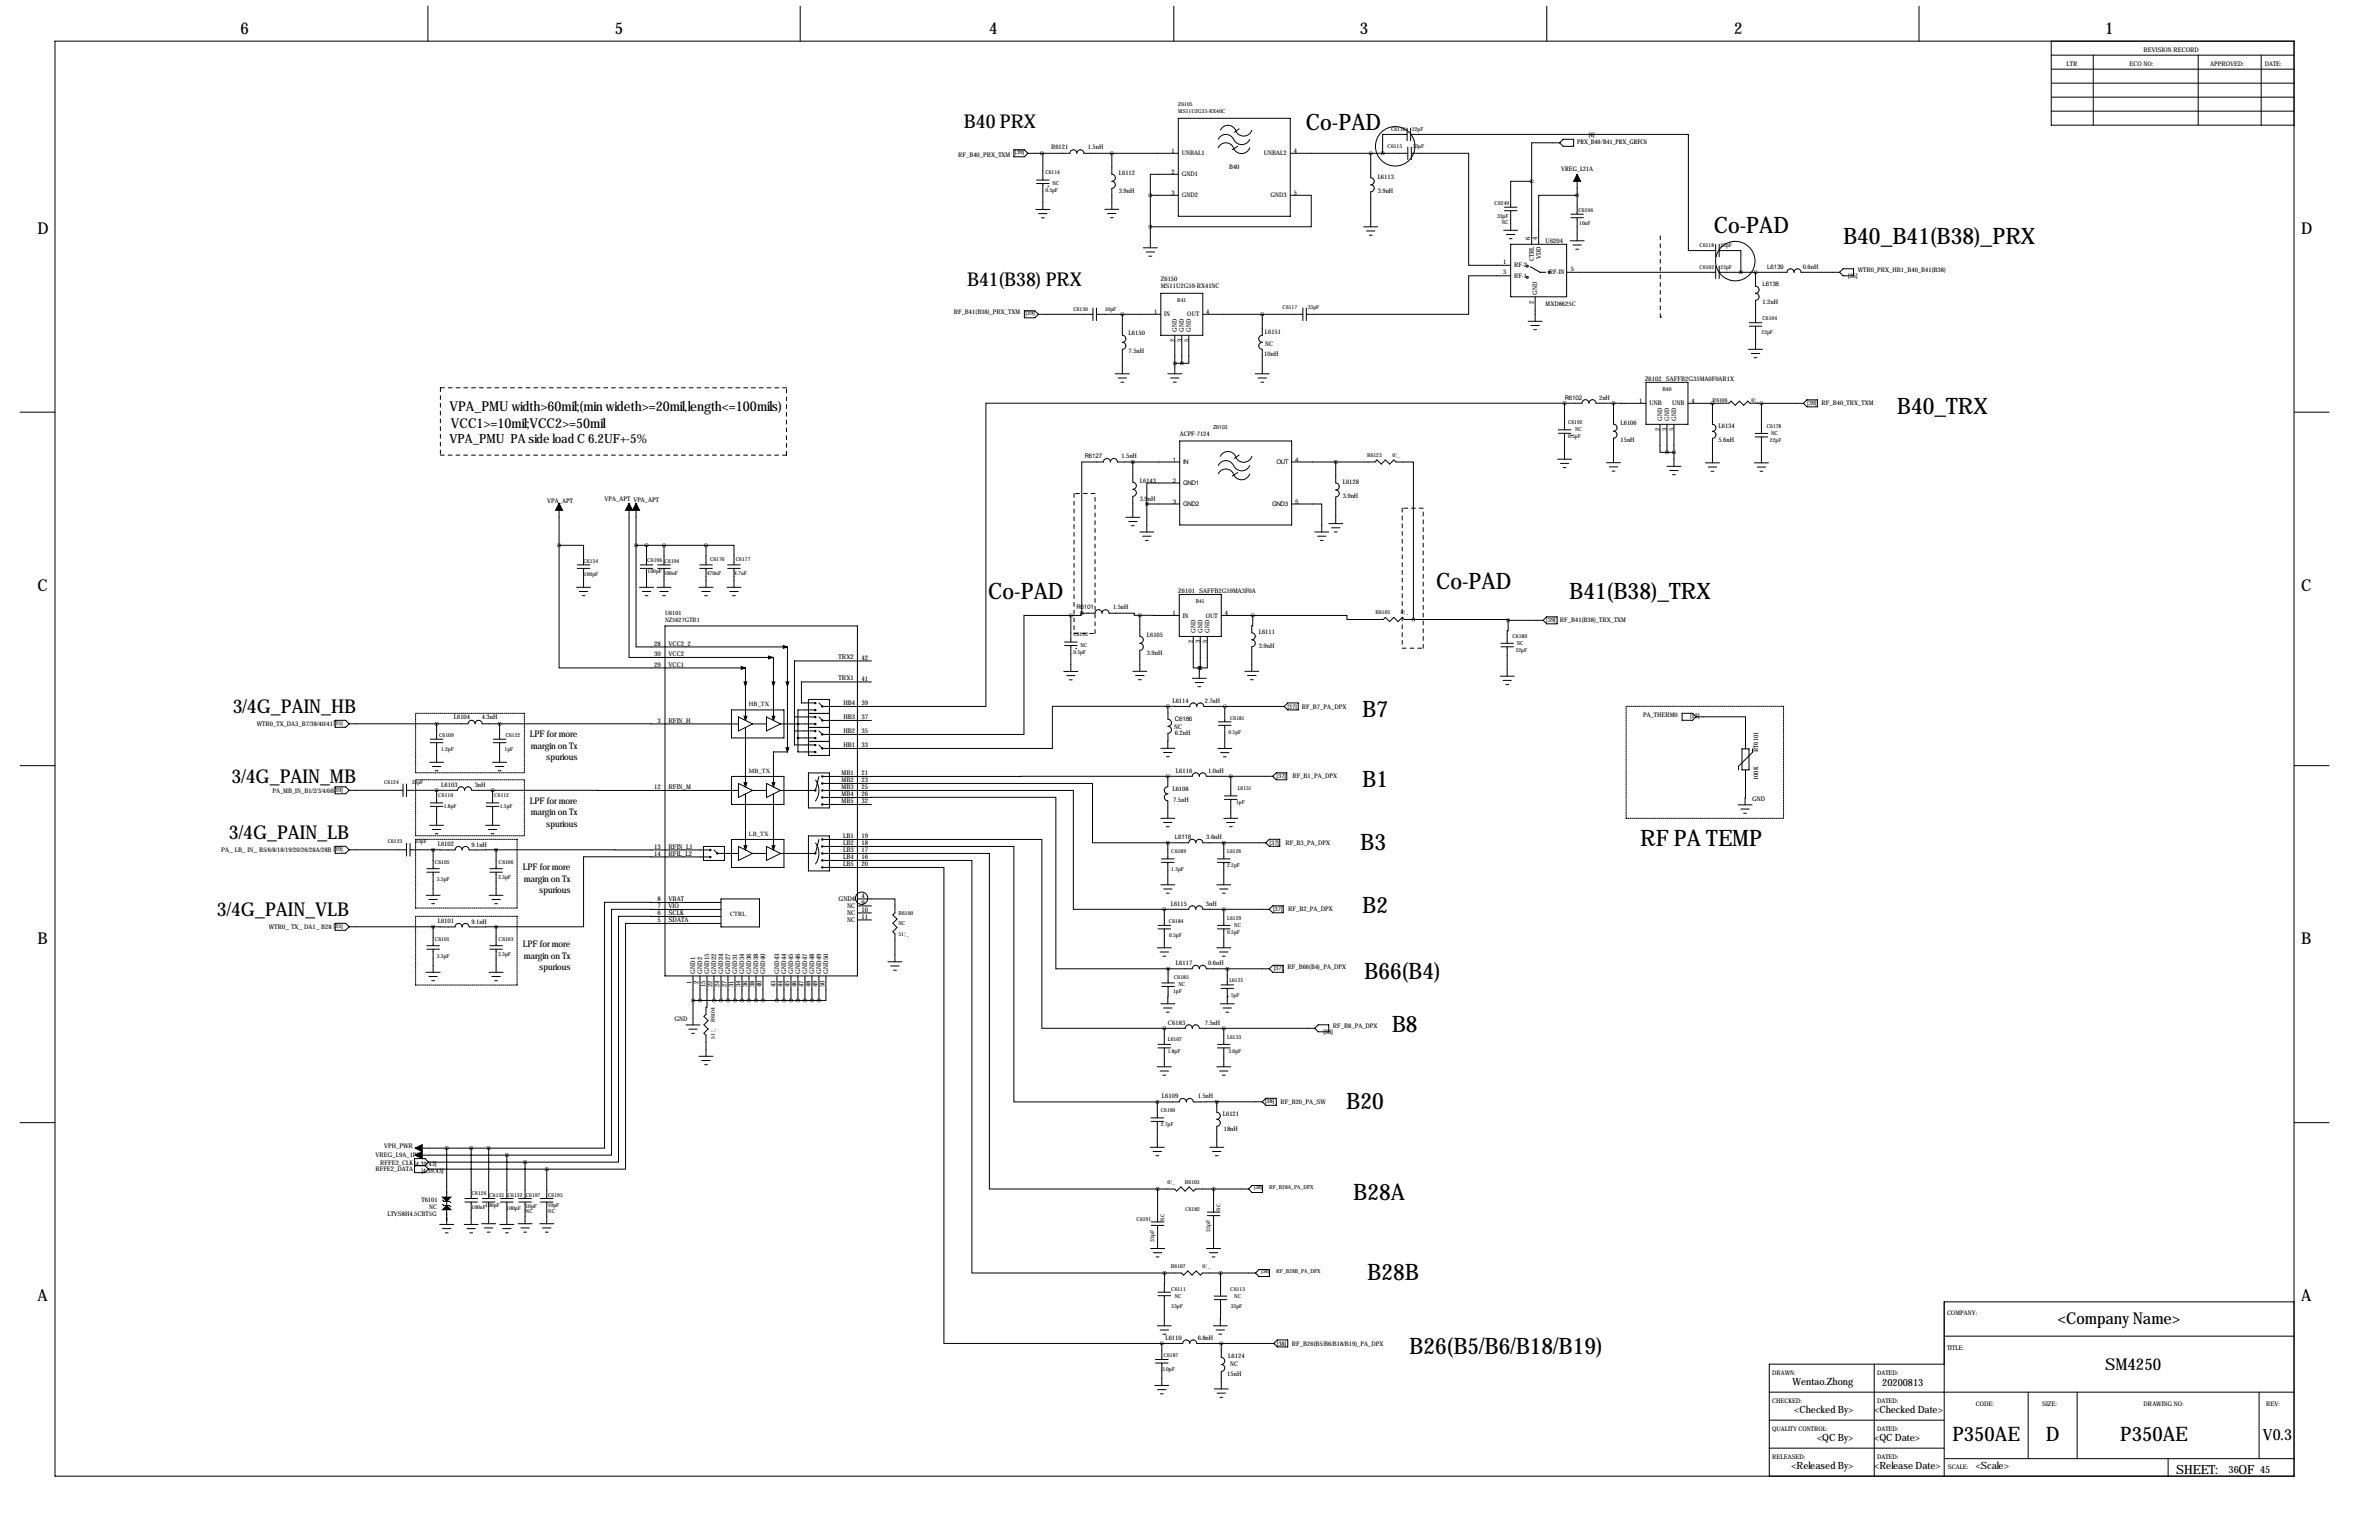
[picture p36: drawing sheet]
<svg xmlns="http://www.w3.org/2000/svg" width="864mm" height="559mm" viewBox="0 0 864 559" stroke-linecap="round" stroke-linejoin="round" font-family="sans-serif">
<defs><g id="words">
<g font-size="8.2">
<text x="474.1" y="47">Co-PAD</text>
<text x="622.1" y="84.6">Co-PAD</text>
<text x="669" y="88.6">B40_B41(B38)_PRX</text>
<text x="688.6" y="150.1">B40_TRX</text>
<text x="521.3" y="213.6">Co-PAD</text>
<text x="358.7" y="217.4">Co-PAD</text>
<text x="569.6" y="217.4">B41(B38)_TRX</text>
<text x="494.5" y="260.1">B7</text>
<text x="494.5" y="285.5">B1</text>
<text x="493.8" y="308.4">B3</text>
<text x="595.4" y="307.1">RF PA TEMP</text>
<text x="494.5" y="331.2">B2</text>
<text x="495.2" y="355.3">B66(B4)</text>
<text x="505.2" y="374.4">B8</text>
<text x="488.7" y="402.3">B20</text>
<text x="491.2" y="435.4">B28A</text>
<text x="496.3" y="464.6">B28B</text>
<text x="511.6" y="491.2">B26(B5/B6/B18/B19)</text>
</g>
<g font-size="7.3">
<text x="708.7" y="522.8">P350AE</text>
<text x="742.6" y="522.8">D</text>
<text x="769.7" y="522.8">P350AE</text>
</g>
<g font-size="6.9">
<text x="349.9" y="46.5">B40 PRX</text>
<text x="351" y="103.7">B41(B38) PRX</text>
<text x="84.5" y="258.8">3/4G_PAIN_HB</text>
<text x="84.1" y="284.2">3/4G_PAIN_MB</text>
<text x="83.1" y="304.5">3/4G_PAIN_LB</text>
<text x="78.8" y="332.5">3/4G_PAIN_VLB</text>
</g>
<g font-size="5.9">
<text x="87.3" y="12.4">6</text>
<text x="223.2" y="12.4">5</text>
<text x="359.1" y="12.4">4</text>
<text x="493.7" y="12.4">3</text>
<text x="629.6" y="12.4">2</text>
<text x="764.2" y="12.4">1</text>
<text x="13.6" y="84.8">D</text>
<text x="835.3" y="84.8">D</text>
<text x="13.6" y="214.3">C</text>
<text x="835.3" y="214.3">C</text>
<text x="13.6" y="342.6">B</text>
<text x="835.3" y="342.6">B</text>
<text x="13.6" y="472.1">A</text>
<text x="835.3" y="472.1">A</text>
<text x="747" y="480.5">&lt;Company Name&gt;</text>
<text x="764.2" y="497">SM4250</text>
</g>
<text font-size="5.6" x="821.5" y="522.6">V0.3</text>
<g font-size="4.9">
<text x="163.2" y="149.1">VPA_PMU width&gt;60mil;(min wideth&gt;=20mil,length&lt;=100mils)</text>
<text x="163.7" y="155.2">VCC1&gt;=10mil;VCC2&gt;=50mil</text>
</g>
<g font-size="4.6">
<text x="163.2" y="160.8">VPA_PMU PA side load C 6.2UF+-5%</text>
<text x="789.9" y="534.7">SHEET:</text>
<text x="812.6" y="534.7">OF</text>
</g>
<g font-size="3.6">
<text x="650.7" y="502.6">Wentao.Zhong</text>
<text x="683.3" y="502.9">20200813</text>
<text x="651.3" y="512.7">&lt;Checked By&gt;</text>
<text x="680.4" y="512.7">&lt;Checked Date&gt;</text>
<text x="659.7" y="522.9">&lt;QC By&gt;</text>
<text x="680.4" y="522.9">&lt;QC Date&gt;</text>
<text x="650.3" y="533">&lt;Released By&gt;</text>
<text x="680.4" y="533">&lt;Release Date&gt;</text>
<text x="717.2" y="533">&lt;Scale&gt;</text>
<text x="809" y="534.6">36</text>
<text x="820.4" y="534.6">45</text>
</g>
<g font-size="3.3">
<text x="192.3" y="267.5">LPF for more</text>
<text x="192.7" y="271.7">margin on Tx</text>
<text x="198.3" y="275.8">spurious</text>
<text x="192.3" y="291.6">LPF for more</text>
<text x="192.7" y="295.8">margin on Tx</text>
<text x="198.3" y="300">spurious</text>
<text x="189.7" y="315.8">LPF for more</text>
<text x="190.1" y="319.9">margin on Tx</text>
<text x="195.8" y="324.1">spurious</text>
<text x="189.7" y="343.7">LPF for more</text>
<text x="190.1" y="347.9">margin on Tx</text>
<text x="195.8" y="352">spurious</text>
</g>
<g font-size="2.4">
<text x="237.4" y="238">30</text>
<text x="237.4" y="234.2">28</text>
<text x="242.7" y="238.1">VCC2</text>
<text x="242.7" y="234.3">VCC2_2</text>
<text x="304.4" y="239.1">TRX2</text>
<text x="312.8" y="239.3">42</text>
<text x="237.4" y="241.9">29</text>
<text x="242.7" y="241.9">VCC1</text>
<text x="304.4" y="246.7">TRX1</text>
<text x="312.8" y="246.9">41</text>
<text x="306.1" y="255.9">HB4</text>
<text x="312.8" y="255.8">39</text>
<text x="238.7" y="262.2">3</text>
<text x="242.7" y="262.2">RFIN_H</text>
<text x="306.1" y="260.9">HB3</text>
<text x="312.8" y="260.9">37</text>
<text x="306.1" y="266">HB2</text>
<text x="312.8" y="266">35</text>
<text x="306.1" y="271.1">HB1</text>
<text x="312.8" y="271.1">33</text>
<text x="305.5" y="281.3">MB1</text>
<text x="312.8" y="281.2">21</text>
<text x="237.4" y="286.3">12</text>
<text x="242.7" y="286.3">RFIN_M</text>
<text x="305.5" y="286.3">MB3</text>
<text x="305.5" y="283.8">MB2</text>
<text x="312.8" y="286.3">25</text>
<text x="312.8" y="283.8">23</text>
<text x="305.5" y="291.4">MB5</text>
<text x="305.5" y="288.9">MB4</text>
<text x="312.8" y="291.4">32</text>
<text x="312.8" y="288.8">26</text>
<text x="306" y="304.1">LB1</text>
<text x="312.8" y="304.1">19</text>
<text x="237.4" y="310.4">14</text>
<text x="237.4" y="307.9">13</text>
<text x="242.7" y="310.5">RFIL_L2</text>
<text x="242.7" y="307.9">RFIN_L1</text>
<text x="306" y="306.7">LB2</text>
<text x="306" y="309.2">LB3</text>
<text x="306" y="311.7">LB4</text>
<text x="312.8" y="306.6">18</text>
<text x="312.8" y="309.2">17</text>
<text x="312.8" y="311.7">16</text>
<text x="306" y="314.3">LB5</text>
<text x="312.8" y="314.2">20</text>
<text x="238.7" y="326.9">8</text>
<text x="238.7" y="329.5">7</text>
<text x="242.7" y="327">VBAT</text>
<text x="242.7" y="329.5">VIO</text>
<text x="304.4" y="327">GND4</text>
<text x="307.5" y="329.5">NC</text>
<text x="312.8" y="328.2">9</text>
<text x="312.8" y="325.7">4</text>
<text x="238.7" y="332">6</text>
<text x="238.7" y="334.6">5</text>
<text x="242.7" y="332.1">SCLK</text>
<text x="242.7" y="334.6">SDATA</text>
<text x="307.5" y="334.6">NC</text>
<text x="307.5" y="332.1">NC</text>
<text x="312.8" y="333.3">11</text>
<text x="312.8" y="330.8">10</text>
<text x="252.4" y="353.4" transform="rotate(-90 252.4 353.4)">GND1</text>
<text x="254.9" y="353.4" transform="rotate(-90 254.9 353.4)">GND2</text>
<text x="257.4" y="353.4" transform="rotate(-90 257.4 353.4)">GND15</text>
<text x="260" y="353.4" transform="rotate(-90 260 353.4)">GND22</text>
<text x="262.5" y="353.4" transform="rotate(-90 262.5 353.4)">GND24</text>
<text x="265.1" y="353.4" transform="rotate(-90 265.1 353.4)">GND27</text>
<text x="267.6" y="353.4" transform="rotate(-90 267.6 353.4)">GND31</text>
<text x="270.1" y="353.4" transform="rotate(-90 270.1 353.4)">GND34</text>
<text x="272.7" y="353.4" transform="rotate(-90 272.7 353.4)">GND36</text>
<text x="275.2" y="353.4" transform="rotate(-90 275.2 353.4)">GND38</text>
<text x="277.8" y="353.4" transform="rotate(-90 277.8 353.4)">GND40</text>
<text x="282.8" y="353.4" transform="rotate(-90 282.8 353.4)">GND43</text>
<text x="285.4" y="353.4" transform="rotate(-90 285.4 353.4)">GND44</text>
<text x="287.9" y="353.4" transform="rotate(-90 287.9 353.4)">GND45</text>
<text x="290.5" y="353.4" transform="rotate(-90 290.5 353.4)">GND46</text>
<text x="293" y="353.4" transform="rotate(-90 293 353.4)">GND47</text>
<text x="295.5" y="353.4" transform="rotate(-90 295.5 353.4)">GND48</text>
<text x="298.1" y="353.4" transform="rotate(-90 298.1 353.4)">GND49</text>
<text x="300.6" y="353.4" transform="rotate(-90 300.6 353.4)">GND50</text>
<text x="251.1" y="356.9" transform="rotate(-90 251.1 356.9)">1</text>
<text x="253.6" y="356.9" transform="rotate(-90 253.6 356.9)">2</text>
<text x="256.1" y="358.1" transform="rotate(-90 256.1 358.1)">15</text>
<text x="258.7" y="358.1" transform="rotate(-90 258.7 358.1)">22</text>
<text x="261.2" y="358.1" transform="rotate(-90 261.2 358.1)">24</text>
<text x="263.8" y="358.1" transform="rotate(-90 263.8 358.1)">27</text>
<text x="266.3" y="358.1" transform="rotate(-90 266.3 358.1)">31</text>
<text x="268.8" y="358.1" transform="rotate(-90 268.8 358.1)">34</text>
<text x="271.4" y="358.1" transform="rotate(-90 271.4 358.1)">36</text>
<text x="273.9" y="358.1" transform="rotate(-90 273.9 358.1)">38</text>
<text x="276.5" y="358.1" transform="rotate(-90 276.5 358.1)">40</text>
<text x="281.5" y="358.1" transform="rotate(-90 281.5 358.1)">43</text>
<text x="284.1" y="358.1" transform="rotate(-90 284.1 358.1)">44</text>
<text x="286.6" y="358.1" transform="rotate(-90 286.6 358.1)">45</text>
<text x="289.2" y="358.1" transform="rotate(-90 289.2 358.1)">46</text>
<text x="291.7" y="358.1" transform="rotate(-90 291.7 358.1)">47</text>
<text x="294.2" y="358.1" transform="rotate(-90 294.2 358.1)">48</text>
<text x="296.8" y="358.1" transform="rotate(-90 296.8 358.1)">49</text>
<text x="299.3" y="358.1" transform="rotate(-90 299.3 358.1)">50</text>
</g>
<g font-size="2.3">
<text x="750.2" y="23.8">LTR</text>
<text x="773.1" y="23.8">ECO NO:</text>
<text x="778.2" y="18.7">REVISION RECORD</text>
<text x="802.3" y="23.8">APPROVED:</text>
<text x="822.1" y="23.8">DATE:</text>
<text x="572.5" y="52.2">PRX_B40/B41_PRX_GRFC6</text>
<text x="576.8" y="49.7">[4]</text>
<text x="347.8" y="56.9">RF_B40_PRX_TXM</text>
<text x="368.4" y="55.9">[39]</text>
<text x="381.5" y="54.1">R6121</text>
<text x="394.9" y="54.1">1.5nH</text>
<text x="425.3" y="55.6">1</text>
<text x="429" y="56.4">UNBAL1</text>
<text x="458.8" y="56.4">UNBAL2</text>
<text x="469.6" y="55.6">4</text>
<text x="406.1" y="63.5">L6112</text>
<text x="425.3" y="63.2">2</text>
<text x="429" y="64">GND1</text>
<text x="446.1" y="61.5">B40</text>
<text x="500.1" y="64.8">L6113</text>
<text x="566.7" y="62">VREG_L21A</text>
<text x="406.1" y="69.9">3.9nH</text>
<text x="425.3" y="70.9">3</text>
<text x="429" y="71.6">GND2</text>
<text x="461.2" y="71.6">GND3</text>
<text x="469.6" y="70.9">5</text>
<text x="500.1" y="69.9">3.9nH</text>
<text x="555.5" y="87.1" transform="rotate(-90 555.5 87.1)">6</text>
<text x="558" y="87.1" transform="rotate(-90 558 87.1)">4</text>
<text x="561.1" y="88.1">U6204</text>
<text x="545.7" y="95.8">1</text>
<text x="556.8" y="94.8" transform="rotate(-90 556.8 94.8)">CTRL</text>
<text x="559.3" y="94" transform="rotate(-90 559.3 94)">VDD</text>
<text x="545.7" y="99.6">3</text>
<text x="549.7" y="97">RF-2</text>
<text x="549.7" y="100.8">RF-1</text>
<text x="562.3" y="99.6">RF-IN</text>
<text x="570.2" y="98.3">5</text>
<text x="641.5" y="97.5">L6139</text>
<text x="654.5" y="97.5">0.6nH</text>
<text x="670.9" y="100.8">[35]</text>
<text x="674.4" y="98.8">WTR0_PRX_HB1_B40_B41(B38)</text>
<text x="421.4" y="102.1">Z6150</text>
<text x="421.4" y="104.7">MS11U2G59-RX41NC</text>
<text x="558" y="106.9" transform="rotate(-90 558 106.9)">GND</text>
<text x="639.8" y="103.9">L6138</text>
<text x="556.8" y="110.4" transform="rotate(-90 556.8 110.4)">2</text>
<text x="561.1" y="111">MXD8625C</text>
<text x="639.8" y="110.2">1.2nH</text>
<text x="346.2" y="114">RF_B41(B38)_PRX_TXM</text>
<text x="372.2" y="114.3">[39]</text>
<text x="418.9" y="114">1</text>
<text x="422.7" y="114.8">IN</text>
<text x="431" y="114.8">OUT</text>
<text x="437.9" y="114">4</text>
<text x="409.7" y="121.7">L6150</text>
<text x="426.5" y="124.1" transform="rotate(-90 426.5 124.1)">2</text>
<text x="427.2" y="120.4" transform="rotate(-90 427.2 120.4)">GND</text>
<text x="429" y="124.1" transform="rotate(-90 429 124.1)">3</text>
<text x="429.8" y="120.4" transform="rotate(-90 429.8 120.4)">GND</text>
<text x="431.5" y="124.1" transform="rotate(-90 431.5 124.1)">5</text>
<text x="432.3" y="120.4" transform="rotate(-90 432.3 120.4)">GND</text>
<text x="459.1" y="121.2">L6151</text>
<text x="459.3" y="125.5">NC</text>
<text x="409.7" y="128.1">7.5nH</text>
<text x="458.9" y="129.3">10nH</text>
<text x="597.2" y="138.2">Z6102 SAFFB2G35MA0F0AR1X</text>
<text x="568.1" y="145">R6102</text>
<text x="580.5" y="145">2nH</text>
<text x="595.1" y="146.4">1</text>
<text x="598.8" y="147.1">UNB</text>
<text x="607" y="147.1">UNB</text>
<text x="614" y="146.4">4</text>
<text x="656.1" y="147.1">[39]</text>
<text x="661.3" y="147.1">RF_B40_TRX_TXM</text>
<text x="588.3" y="154.2">L6106</text>
<text x="603.4" y="152.7" transform="rotate(-90 603.4 152.7)">GND</text>
<text x="605.9" y="152.7" transform="rotate(-90 605.9 152.7)">GND</text>
<text x="608.4" y="152.7" transform="rotate(-90 608.4 152.7)">GND</text>
<text x="623.8" y="155.5">L6134</text>
<text x="428.2" y="158.2">ACPF-7124</text>
<text x="588.3" y="160.5">15nH</text>
<text x="602.6" y="156.4" transform="rotate(-90 602.6 156.4)">2</text>
<text x="605.1" y="156.4" transform="rotate(-90 605.1 156.4)">3</text>
<text x="607.7" y="156.4" transform="rotate(-90 607.7 156.4)">5</text>
<text x="623.8" y="160.5">5.6nH</text>
<text x="393.9" y="166.1">R6127</text>
<text x="407.1" y="166.1">1.5nH</text>
<text x="425.8" y="167.6">1</text>
<text x="470.2" y="167.6">4</text>
<text x="429.5" y="168.4">IN</text>
<text x="463.4" y="168.4">OUT</text>
<text x="413.8" y="175.3">L6143</text>
<text x="425.8" y="175.3">2</text>
<text x="429.5" y="176">GND1</text>
<text x="487.4" y="175.5">L6128</text>
<text x="198.7" y="182.6">VPA_APT</text>
<text x="219.5" y="181.9">VPA_APT VPA_APT</text>
<text x="413.8" y="181.6">3.9nH</text>
<text x="425.8" y="182.9">3</text>
<text x="429.5" y="183.6">GND2</text>
<text x="461.8" y="183.6">GND3</text>
<text x="470.2" y="182.9">5</text>
<text x="487.4" y="180.6">3.9nH</text>
<text x="427.7" y="215.1">Z6101 SAFFB2G59MA3F0A</text>
<text x="390.8" y="221">R6101</text>
<text x="404" y="221">1.5nH</text>
<text x="425.6" y="223.3">1</text>
<text x="429.4" y="224.1">IN</text>
<text x="437.7" y="224.1">OUT</text>
<text x="444.6" y="223.3">4</text>
<text x="561.3" y="225.6">[39]</text>
<text x="566.3" y="225.9">RF_B41(B38)_TRX_TXM</text>
<text x="416.3" y="231.1">L6105</text>
<text x="433.2" y="233.4" transform="rotate(-90 433.2 233.4)">2</text>
<text x="433.9" y="229.7" transform="rotate(-90 433.9 229.7)">GND</text>
<text x="435.7" y="233.4" transform="rotate(-90 435.7 233.4)">3</text>
<text x="436.5" y="229.7" transform="rotate(-90 436.5 229.7)">GND</text>
<text x="438.3" y="233.4" transform="rotate(-90 438.3 233.4)">5</text>
<text x="439" y="229.7" transform="rotate(-90 439 229.7)">GND</text>
<text x="456.9" y="229.9">L6111</text>
<text x="416.3" y="237.5">3.9nH</text>
<text x="456.9" y="235">3.9nH</text>
<text x="271.9" y="256.3">HB_TX</text>
<text x="425.6" y="255">L6114</text>
<text x="437.3" y="255">2.7nH</text>
<text x="467.3" y="257.1">[37]</text>
<text x="472.5" y="257.1">RF_B7_PA_DPX</text>
<text x="93.2" y="263.4">WTR0_TX_DA3_B7/38/40/41[35]</text>
<text x="164.7" y="261.1">L6104</text>
<text x="174.9" y="261.1">4.3nH</text>
<text x="426.5" y="261.6">C6186</text>
<text x="596.4" y="260.1">PA_THERM0</text>
<text x="613.5" y="260.4">[13]</text>
<text x="426.3" y="264.7">NC</text>
<text x="426.5" y="266.7">6.2nH</text>
<text x="638.2" y="272.9" transform="rotate(-90 638.2 272.9)">RT6101</text>
<text x="271.9" y="280.5">MB_TX</text>
<text x="426.9" y="280.4">L6116</text>
<text x="438.6" y="280.4">1.0nH</text>
<text x="98.9" y="287.8">PA_MB_IN_B1/2/3/4/66[39]</text>
<text x="160.2" y="285.5">L6103</text>
<text x="172.3" y="285.5">3nH</text>
<text x="425.6" y="287">L6108</text>
<text x="463.4" y="282.2">[37]</text>
<text x="469.1" y="282.4">RF_B1_PA_DPX</text>
<text x="638.2" y="283.1" transform="rotate(-90 638.2 283.1)">100K</text>
<text x="425.9" y="290.8">7.5nH</text>
<text x="636" y="290.8">GND</text>
<text x="271.9" y="303.3">LB_TX</text>
<text x="426.5" y="304.5">L6118</text>
<text x="437.9" y="304.5">3.6nH</text>
<text x="80.3" y="309.1">PA_LB_IN_B5/6/8/18/19/20/26/28A/28B [39]</text>
<text x="158.9" y="307.1">L6102</text>
<text x="171.1" y="307.3">9.1nH</text>
<text x="460.9" y="306.6">[37]</text>
<text x="466.6" y="306.6">RF_B3_PA_DPX</text>
<text x="425" y="328.6">L6115</text>
<text x="437.8" y="328.7">3nH</text>
<text x="158.9" y="335">L6101</text>
<text x="171.1" y="335.3">9.1nH</text>
<text x="265" y="332.5">CTRL</text>
<text x="462.2" y="330.7">[37]</text>
<text x="467.6" y="330.7">RF_B2_PA_DPX</text>
<text x="97.6" y="337.1">WTR0_TX_DA1_B28 [35]</text>
<text x="426.9" y="350.3">L6117</text>
<text x="438.6" y="350.3">0.6nH</text>
<text x="462.4" y="351.8">[37]</text>
<text x="467.4" y="351.5">RF_B66(B4)_PA_DPX</text>
<text x="244.9" y="370.6">GND</text>
<text x="423.9" y="371.9">C6183</text>
<text x="437.3" y="371.9">7.5nH</text>
<text x="480.4" y="375.2">[38]</text>
<text x="483.9" y="373.1">RF_B8_PA_DPX</text>
<text x="421.8" y="398.5">L6109</text>
<text x="434.8" y="398.5">1.5nH</text>
<text x="459.1" y="400.3">[38]</text>
<text x="464.8" y="400.6">RF_B20_PA_SW</text>
<text x="443.9" y="405.1">L6121</text>
<text x="444.2" y="410.2">18nH</text>
<text x="136.3" y="419.7">VREG_L9A_1P8</text>
<text x="139.4" y="416.6">VPH_PWR</text>
<text x="136.3" y="425">RFFE2_DATA</text>
<text x="138" y="422.7">RFFE2_CLK [4,39,43]</text>
<text x="153" y="425.5">[4,39,43]</text>
<text x="153" y="436.1">T6101</text>
<text x="140.6" y="441.2">LTVS8H4.5CBT5G</text>
<text x="155.8" y="438.7">NC</text>
<text x="706.8" y="477.2">COMPANY:</text>
<text x="423.1" y="486.2">L6110</text>
<text x="434.8" y="486.2">6.8nH</text>
<text x="463.5" y="488.2">[38]</text>
<text x="469" y="488.5">RF_B26(B5/B6/B18/B19)_PA_DPX</text>
<text x="706.8" y="489.9">TITLE:</text>
<text x="445.9" y="492.8">L6124</text>
<text x="446.6" y="495.8">NC</text>
<text x="445.5" y="499.1">15nH</text>
<text x="643.3" y="498.8">DRAWN:</text>
<text x="681.4" y="498.8">DATED:</text>
<text x="643.3" y="509">CHECKED:</text>
<text x="681.4" y="509">DATED:</text>
<text x="717.2" y="510.2">CODE:</text>
<text x="741.3" y="510.2">SIZE:</text>
<text x="778.2" y="510.2">DRAWING NO:</text>
<text x="822.6" y="510.2">REV:</text>
<text x="643.3" y="519.1">QUALITY CONTROL:</text>
<text x="681.4" y="519.1">DATED:</text>
<text x="643.3" y="529.3">RELEASED:</text>
<text x="681.4" y="529.3">DATED:</text>
<text x="707" y="533.1">SCALE:</text>
</g>
<g font-size="2.2">
<text x="241.4" y="223.3">U6101</text>
<text x="241.4" y="225.9">NZ5627GTR1</text>
</g>
<g font-size="2">
<text x="427.7" y="38.5">Z6105</text>
<text x="427.7" y="41">MS11U2G35-RX40C</text>
<text x="505" y="47.5">C6116</text>
<text x="512.6" y="47.5">22pF</text>
<text x="503.7" y="53.7">C6115</text>
<text x="512.8" y="53.7">33pF</text>
<text x="379.5" y="63.3">C6114</text>
<text x="379.5" y="69.6">0.5pF</text>
<text x="382" y="67.1">NC</text>
<text x="542.6" y="74.4">C6249</text>
<text x="573" y="77">C6246</text>
<text x="543.5" y="79">33pF</text>
<text x="545.1" y="81.3">NC</text>
<text x="573.3" y="81.5">10nF</text>
<text x="617" y="89.7">C6118</text>
<text x="624.6" y="89.7">22pF</text>
<text x="617" y="97.5">C6102</text>
<text x="624.6" y="97.5">22pF</text>
<text x="389.6" y="112.8">C6150</text>
<text x="401.1" y="112.8">10pF</text>
<text x="427.4" y="109.6">B41</text>
<text x="465.6" y="112.2">C6117</text>
<text x="474.7" y="112.2">33pF</text>
<text x="639.8" y="116">C6104</text>
<text x="639.5" y="121.1">22pF</text>
<text x="603.5" y="141.9">B40</text>
<text x="621.7" y="145.7">R6106</text>
<text x="635.8" y="145.7">0¦¸</text>
<text x="440.4" y="155.6">Z6103</text>
<text x="569.2" y="154">C6192</text>
<text x="641.4" y="155.2">C6178</text>
<text x="569.2" y="159">0.5pF</text>
<text x="571.8" y="156.5">NC</text>
<text x="642.5" y="160.3">22pF</text>
<text x="642.9" y="157.8">NC</text>
<text x="496.2" y="165.8">R6123</text>
<text x="505.5" y="165.8">0¦¸</text>
<text x="257.7" y="203.6">C6176</text>
<text x="267.1" y="203.6">C6177</text>
<text x="211.8" y="204.3">C6134</text>
<text x="212" y="209">100pF</text>
<text x="234.9" y="204">C6196 C6194</text>
<text x="235.1" y="208">100pF</text>
<text x="240.9" y="208.7">100nF</text>
<text x="256.6" y="208.6">470nF</text>
<text x="266.5" y="208.6">4.7uF</text>
<text x="434.1" y="218.9">B41</text>
<text x="499.3" y="222.9">R6105</text>
<text x="508.5" y="222.9">0¦¸</text>
<text x="389.6" y="230.9">C6193</text>
<text x="549.1" y="231.4">C6180</text>
<text x="550.6" y="233.9">NC</text>
<text x="389.6" y="237.3">0.5pF</text>
<text x="392.2" y="234.7">NC</text>
<text x="550.2" y="236.5">22pF</text>
<text x="446.6" y="261.4">C6181</text>
<text x="159.4" y="267.4">C6109</text>
<text x="183.6" y="267.4">C6122</text>
<text x="446" y="266.4">0.5pF</text>
<text x="160.1" y="272.5">1.2pF</text>
<text x="183.2" y="272.5">1pF</text>
<text x="139.5" y="284.3">C6124</text>
<text x="149.5" y="284.3">33pF</text>
<text x="449.3" y="286.8">L6131</text>
<text x="159.1" y="289.3">C6110</text>
<text x="161.1" y="293.1">1.8pF</text>
<text x="179.4" y="289.3">C6112</text>
<text x="181.5" y="293.1">1.5pF</text>
<text x="448.7" y="291.9">1pF</text>
<text x="140.7" y="305.9">C6123</text>
<text x="150.8" y="305.9">33pF</text>
<text x="425.2" y="309.7">C6189</text>
<text x="445.5" y="309.7">L6126</text>
<text x="157.8" y="313.4">C6105</text>
<text x="181" y="313.4">C6106</text>
<text x="425.2" y="316">1.2pF</text>
<text x="445.5" y="314.7">2.2pF</text>
<text x="158.6" y="319.7">3.3pF</text>
<text x="180.8" y="319">3.3pF</text>
<text x="326.1" y="331.9">R6100</text>
<text x="326.2" y="335.7">NC</text>
<text x="424.3" y="335">C6184</text>
<text x="445.5" y="333.8">L6129</text>
<text x="157.8" y="341.3">C6101</text>
<text x="181" y="341.3">C6103</text>
<text x="326.1" y="339.5">51¦¸</text>
<text x="424.4" y="340.1">0.5pF</text>
<text x="445.5" y="338.9">0.5pF</text>
<text x="448.1" y="336.3">NC</text>
<text x="158.6" y="347.7">3.3pF</text>
<text x="180.8" y="347">3.3pF</text>
<text x="426.1" y="355.4">C6185</text>
<text x="427.8" y="357.9">NC</text>
<text x="446.3" y="356.4">L6125</text>
<text x="425.8" y="360.5">1pF</text>
<text x="446.8" y="361.7">1pF</text>
<text x="259.5" y="370.9" transform="rotate(-90 259.5 370.9)">R6104</text>
<text x="259.5" y="376.9" transform="rotate(-90 259.5 376.9)">51¦¸</text>
<text x="424" y="377.9">L6107</text>
<text x="445.5" y="377">L6133</text>
<text x="423.9" y="382.1">1.8pF</text>
<text x="446" y="382.1">3.0pF</text>
<text x="421.4" y="403.6">C6190</text>
<text x="421.4" y="408.7">2.7pF</text>
<text x="423.8" y="429.7">0¦¸</text>
<text x="430.1" y="429.7">R6103</text>
<text x="455.3" y="431.6">[38]</text>
<text x="460.8" y="431.5">RF_B28A_PA_DPX</text>
<text x="171.2" y="433.5">C6126</text>
<text x="176.2" y="437.9">100pF</text>
<text x="177.6" y="434.2">C6133 C6132 C6197</text>
<text x="198.9" y="437.9">10pF</text>
<text x="199" y="434.4">C6195</text>
<text x="171.2" y="438.6">100nF</text>
<text x="183.9" y="439.2">100pF</text>
<text x="190.7" y="438.2">10pF</text>
<text x="190.9" y="440.2">NC</text>
<text x="199" y="440">NC</text>
<text x="412.6" y="442.9">C6191</text>
<text x="422.8" y="442.9" transform="rotate(-90 422.8 442.9)">NC</text>
<text x="430.2" y="439.3">C6182</text>
<text x="443.1" y="439.3" transform="rotate(-90 443.1 439.3)">NC</text>
<text x="439.3" y="446.9" transform="rotate(-90 439.3 446.9)">33pF</text>
<text x="418.9" y="450.5" transform="rotate(-90 418.9 450.5)">33pF</text>
<text x="425" y="460.1">R6107</text>
<text x="436.5" y="460.1">0¦¸</text>
<text x="457.8" y="462.1">[38]</text>
<text x="463.3" y="462">RF_B28B_PA_DPX</text>
<text x="425.2" y="468.4">C6111</text>
<text x="426.5" y="470.9">NC</text>
<text x="446.6" y="468.4">C6113</text>
<text x="448.1" y="470.9">NC</text>
<text x="425.2" y="474.7">33pF</text>
<text x="446.8" y="474.7">33pF</text>
<text x="421.8" y="497.6">3.0pF</text>
<text x="422.3" y="492.5">C6187</text>
</g>
<g font-size="1">
<text x="162.2" y="434.4" transform="rotate(-90 162.2 434.4)">+</text>
<text x="162.2" y="439.5" transform="rotate(-90 162.2 439.5)">+</text>
</g>
</g></defs>
<g fill="none" stroke="#000" stroke-width=".36">
<path d="M20 14.9h812.8v520.7h-812.8zM155.3 2.2v12.7M290.5 2.2v12.7M426.1 2.2v12.7M561.5 2.2v12.7M696.6 2.2v12.7M744.6 14.9v30.5h88.2M744.6 35.3h88.2M744.6 30.2h88.2M744.6 25.1h88.2M744.6 20h88.2M759.9 20v25.4"/>
<path d="M798 20v25.4M820.8 20v25.4M368 54.4h3.9l1.2 1.2-1.2 1.3h-3.9zM373.1 55.6h15.3a1.27 1.27 0 0 1 1.2-1.2 1.27 1.27 0 0 1 1.3 1.2 1.27 1.27 0 0 1 1.3-1.2 1.27 1.27 0 0 1 1.2 1.2h34.3M378.2 55.6l.4 .1v9.6M403.6 55.6v7.6a1.27 1.27 0 0 1 1.3 1.3 1.27 1.27 0 0 1-1.3 1.3 1.27 1.27 0 0 1 1.3 1.3 1.27 1.27 0 0 1-1.3 1.2v7.6M427.7 42.9h40.7v35.6h-40.7zM442.2 53.6a3 3 0 0 1 2.8-1.8 3 3 0 0 1 2.8 1.8M442.2 50.5a3.2 3.2 0 0 1 3.2-1.7 3.2 3.2 0 0 1 2.7 2.3 3.2 3.2 0 0 0 5.6-.5M443 47.2a3 3 0 0 1 2.8-1.7 3 3 0 0 1 2.7 1.8M449.3 53.1l-2 1.3M449.8 46.7l-1.7 1.3"/>
<path d="M453.7 53.6a3.1 3.1 0 0 1-2.9 2.1 3.1 3.1 0 0 1-3-1.9M454.4 47.3a3.1 3.1 0 0 1-2.8 2.1 3.1 3.1 0 0 1-3-1.9M468.4 55.6h42.6M497.6 55.6v8.9a1.27 1.27 0 0 1 1.3 1.3 1.27 1.27 0 0 1-1.3 1.3 1.27 1.27 0 0 1 1.3 1.2 1.27 1.27 0 0 1-1.3 1.3v12.7M510.8 48.8h-8.9v6.8M510.8 46.5v4.6M511 53.3v4.6M512.1 48.8h100.8v42.1h9.9M512.1 46.5v4.6M512.3 55.6h20.8v40.7h15.3M512.3 53.3v4.6M566.2 51.8h-10.2v14"/>
<path d="M567.4 50.5h3.8v2.6h-3.8l-1.2-1.3zM744.6 40.3h88.2M376 76h5.1M376.3 65.3h4.5M376.3 66.6h4.5M377 77.5h3.1M378.1 79h1M378.6 66.6v9.4M380.3 67.6h.1M401.1 75.9h5M402.1 77.5h3M403.1 79h1"/>
<path d="M417.6 70.9h10.1M417.6 70.9v19M427.7 63.2h-10.1v7.7M468.4 70.9h7.6v11.4h-58.4M546.1 76.5h4.6M546.1 75.2h4.6M548.4 76.5v7.1M556 65.8h-7.6v9.4M556 65.8v22.8M570.2 79h4.6M570.2 77.7h4.6M572.5 70.9h-14v17.7"/>
<path d="M572.5 63.2v14.5M572.5 79v8.4M415 89.9h5.1M416.1 91.4h3M417.1 93h1M495 82.3h5.1M496.1 83.8h3M497.1 85.3h1M545.8 83.6h5.1M546.9 85.1h3M547.9 86.6h1M548.4 88.6h20.3v19.1h-20.3z"/>
<path d="M568.7 98.8h54.1M570 87.4h5.1M571 88.9h3M572 90.4h1M622.8 88.6v4.6M622.8 96.5v4.6M624.1 98.8h24.6a1.27 1.27 0 0 1 1.3-1.3 1.27 1.27 0 0 1 1.3 1.3 1.27 1.27 0 0 1 1.2-1.3 1.27 1.27 0 0 1 1.3 1.3h14M624.1 90.9h7.9v7.9M624.1 88.6v4.6M624.1 96.5v4.6M637.3 98.8v5.1a1.27 1.27 0 0 1 1.3 1.3 1.27 1.27 0 0 1-1.3 1.2 1.27 1.27 0 0 1 1.3 1.3 1.27 1.27 0 0 1-1.3 1.3v8.1M669 97.5h3.8v2.6h-3.8l-1.2-1.3z"/>
<path d="M371.9 112.8h3.8l1.2 1.2-1.2 1.3h-3.8zM376.9 114h19.8M396.7 111.8v4.5M398 114h23.4M398 111.8v4.5M407.4 114v7.7a1.27 1.27 0 0 1 1.3 1.2 1.27 1.27 0 0 1-1.3 1.3 1.27 1.27 0 0 1 1.3 1.3 1.27 1.27 0 0 1-1.3 1.2v8.9M421.4 106.4h15.2v15.3h-15.2zM436.6 114h36.3M458.2 114v7.7a1.27 1.27 0 0 0-1.3 1.2 1.27 1.27 0 0 0 1.3 1.3 1.27 1.27 0 0 0-1.3 1.3 1.27 1.27 0 0 0 1.3 1.2v8.9M472.9 111.8v4.5M474.2 111.8v4.5M548.4 100.1h-15.3v13.9h-58.9"/>
<path d="M554.7 116.6h5.1M555.8 118.1h3M556.8 119.6h1M557.3 107.7v8.9M635 118.4h4.6M635 117.1h4.6M637.3 118.4v8.3M404.9 135.6h5.1M405.9 137.2h3M406.9 138.7h1M423.9 135.6h5.1M424.9 137.2h3.1"/>
<path d="M426 138.7h1M426.5 121.7v13.9M426.5 131.8h2.5M429 121.7v10.1M431.5 121.7v10.1h-2.5M455.7 135.6h5.1M456.7 137.2h3M457.7 138.7h1M597.5 138.7h15.2v15.3h-15.2zM634.7 126.7h5.1M635.8 128.3h3M636.8 129.8h1"/>
<path d="M7.3 149.6h12.7M565.7 156h4.5M565.7 157.2h4.5M567.9 146.3h6.4a1.27 1.27 0 0 1 1.3-1.3 1.27 1.27 0 0 1 1.2 1.3 1.27 1.27 0 0 1 1.3-1.3 1.27 1.27 0 0 1 1.3 1.3h6.3M567.9 146.3h-210v110h-59.3l-1.3-1.2M567.9 146.3v9.7M567.9 157.2v9.4M570.3 158h.1M585.7 146.3v7.6a1.27 1.27 0 0 1 1.3 1.3 1.27 1.27 0 0 1-1.3 1.3 1.27 1.27 0 0 1 1.3 1.2 1.27 1.27 0 0 1-1.3 1.3v8.9M585.7 146.3l11.8 .1M602.6 154v10.1h2.5M605.1 154v10.1"/>
<path d="M607.7 154v15.2M612.7 146.4h8.9M621.6 146.4v7.6a1.27 1.27 0 0 1 1.3 1.2 1.27 1.27 0 0 1-1.3 1.3 1.27 1.27 0 0 1 1.3 1.3 1.27 1.27 0 0 1-1.3 1.3v8.8M621.6 146.4l6-.1 .8-.8 1.5 1.6 1.5-1.6 1.6 1.6 1.5-1.6 .8 .8 4.1 .1M637.1 157.3h4.6M637.1 158.5h4.6M639.4 146.4v10.9M639.4 158.5v9.4M639.4 146.4h15.3M655.9 145.1h3.8v2.5h-3.8l-1.2-1.2zM832.8 149.6h12.7M411.2 167.6v7.4a1.27 1.27 0 0 1 1.3 1.3 1.27 1.27 0 0 1-1.3 1.2 1.27 1.27 0 0 1 1.3 1.3 1.27 1.27 0 0 1-1.3 1.3v7.6"/>
<path d="M428.2 167.6h-22.6a1.27 1.27 0 0 0-1.2-1.2 1.27 1.27 0 0 0-1.3 1.2 1.27 1.27 0 0 0-1.3-1.2 1.27 1.27 0 0 0-1.2 1.2h-7.9v54.9M428.2 175.3h-11.9v7.6M428.2 160h40.7v30.5h-40.7zM442.2 171.9a3 3 0 0 1 2.8-1.7 3 3 0 0 1 2.8 1.8M442.2 168.9a3.2 3.2 0 0 1 3.2-1.8 3.2 3.2 0 0 1 2.7 2.4 3.2 3.2 0 0 0 5.6-.6M443 165.6a3 3 0 0 1 2.8-1.8 3 3 0 0 1 2.7 1.8M449.3 171.4l-2 1.3M449.8 165.1l-1.7 1.3M453.7 172a3.1 3.1 0 0 1-2.9 2.1 3.1 3.1 0 0 1-3-1.9M454.4 165.6a3.1 3.1 0 0 1-2.8 2.1 3.1 3.1 0 0 1-3-1.8M468.9 167.6h30.2l.8-.7 1.5 1.5 1.5-1.5 1.5 1.5 1.6-1.5 .7 .7h6.4v57.2M484.9 167.6v7.7a1.27 1.27 0 0 1 1.3 1.2 1.27 1.27 0 0 1-1.3 1.3 1.27 1.27 0 0 1 1.3 1.3 1.27 1.27 0 0 1-1.3 1.2v9.7"/>
<path d="M565.4 166.6h5.1M566.4 168.1h3.1M567.4 169.7h1.1M583.2 167.9h5.1M584.2 169.4h3M585.2 170.9h1M605.1 169.2h5.1M605.1 164.1h2.6M606.1 170.7h3.1M607.2 172.3h1M619.1 167.9h5.1M620.1 169.5h3.1"/>
<path d="M621.1 171h1M636.9 167.9h5.1M637.9 169.5h3M638.9 171h1M202.9 197.9v44.5h67.7v19M202.9 197.9h8.9v7.1M202.9 182.6v15.3M228.3 182.6v56h52.5v22.8M230.9 197.9v36.8h55v38.1h-5.1v12.7M230.9 182.6v15.3M230.9 197.9h25.4M234.7 197.9v7.1"/>
<path d="M241 197.9v7.1M256.3 197.9h10.1v7.1M256.3 197.9v7.1M408.7 187.7h5.1M409.7 189.2h3M410.7 190.8h1M413.8 193h5M414.8 194.6h3M415.8 196.1h1M416.3 182.9h11.9M416.3 182.9v10.1M468.9 182.9h10.9v10.1"/>
<path d="M477.3 193h5M478.3 194.6h3M479.3 196.1h1M482.3 190h5.1M483.4 191.5h3M484.4 193h1M209.3 213.1h5.1M209.5 205h4.6M209.5 206.2h4.6M210.3 214.6h3.1M211.3 216.2h1M211.8 206.2v6.9"/>
<path d="M232.2 213.1h5M232.4 205h4.6M232.4 206.2h4.6M233.2 214.6h3M234.2 216.2h1M234.7 206.2v6.9M238.5 213.1h5.1M238.8 205h4.5M238.8 206.2h4.5M239.5 214.6h3.1M240.5 216.2h1.1M241 206.2v6.9"/>
<path d="M253.7 213.1h5.1M254 205h4.6M254 206.2h4.6M254.8 214.6h3M255.8 216.2h1M256.3 206.2v6.9M263.9 213.1h5.1M264.2 205h4.5M264.2 206.2h4.5M264.9 214.6h3.1M265.9 216.2h1.1M266.4 206.2v6.9"/>
<path d="M428.1 215.7h15.2v15.2h-15.2zM241.4 227.1h69.9v127h-69.9zM316.3 239.8h-27.9v30.5h7.6M386.4 233h4.6M386.4 234.2h4.6M388.7 223.3h-17v43.2h-73.1l-1.3-1.3M388.7 223.3v9.7M388.7 234.2v9.4M390.5 235.3h.1M392.7 222.5h4.8a1.27 1.27 0 0 1 1.3-1.3 1.27 1.27 0 0 1 1.2 1.3 1.27 1.27 0 0 1 1.3-1.3 1.27 1.27 0 0 1 1.3 1.3h9.1v.8h2.1M392.7 222.5h-.3v.8h-3.7M413.8 223.3v7.6a1.27 1.27 0 0 1 1.2 1.3 1.27 1.27 0 0 1-1.2 1.2 1.27 1.27 0 0 1 1.2 1.3 1.27 1.27 0 0 1-1.2 1.3v7.6"/>
<path d="M413.8 223.3h14.3M433.2 230.9v11.5h2.2M435.7 230.9v11.5M438.3 230.9v11.5h-2.6M443.3 223.3h11.5M454.8 223.3v3.8h-.4v2.5a1.27 1.27 0 0 1 1.3 1.3 1.27 1.27 0 0 1-1.3 1.3 1.27 1.27 0 0 1 1.3 1.2 1.27 1.27 0 0 1-1.3 1.3v8.9M454.8 223.3h34.1v1.5h13.3l.7-.8 1.5 1.6 1.6-1.6 1.5 1.6 1.5-1.6 .8 .8h3.3M513.1 224.8h34.4v.3M544.8 233.4h4.6M544.8 234.7h4.6M547.1 234.7v10.7M547.5 225.1v3.8h-.4v4.5"/>
<path d="M547.5 225.1h12.7M560.2 225.1l1.2-1.3h3.9v2.6h-3.9zM265.5 257.6h19.1v10.2h-19.1zM293.5 253.8h7.6v20.3h-7.6zM293.5 258.9h7.6M296 257.6h-6.3v15.2h6.3M316.3 247.4h-25.4v7.7h5.1M386.2 243.6h5.1M387.2 245.2h3M388.2 246.7h1M411.2 243.6h5.1M412.2 245.1h3.1"/>
<path d="M413.3 246.6h1M423.9 256.3l.1 4.7a1.27 1.27 0 0 1 1.2 1.3 1.27 1.27 0 0 1-1.2 1.3 1.27 1.27 0 0 1 1.2 1.2 1.27 1.27 0 0 1-1.2 1.3l-.1 5.4M423.9 256.3h8a1.27 1.27 0 0 1 1.3-1.2 1.27 1.27 0 0 1 1.2 1.2 1.27 1.27 0 0 1 1.3-1.2 1.27 1.27 0 0 1 1.3 1.2h29.2M423.9 256.3h-41.9v15.3h-83.4l-1.3-1.3M432.8 246.1h5.1M433.8 247.6h3.1M434.8 249.2h1.1M435.4 242.4h.3M435.4 242.4v3.7M444.6 256.3v5.6M451.9 243.6h5M452.9 245.1h3"/>
<path d="M453.9 246.6h1M467.5 255.1h3.8v2.5h-3.8l-1.3-1.3zM544.6 245.4h5.1M545.6 246.9h3M546.6 248.4h1M610.6 258.8h3.8l1.3 1.3-1.3 1.3h-3.8zM7.3 277.8h12.7M121.7 261.4h3.8l1.2 1.2-1.2 1.3h-3.8zM126.7 262.6h43.2a1.27 1.27 0 0 1 1.3-1.2 1.27 1.27 0 0 1 1.3 1.2 1.27 1.27 0 0 1 1.2-1.2 1.27 1.27 0 0 1 1.3 1.2h6.4M156 276.6h5M156.2 269.5h4.6M156.2 268.2h4.6"/>
<path d="M157 278.1h3M158 279.7h1M158.5 262.6v5.6M158.5 269.5v7.1M178.8 276.6h5.1M179.1 269.5h4.5M179.1 268.2h4.5M179.8 278.1h3.1M180.8 279.7h1.1M181.4 262.6l86.7 .1M181.4 262.6v5.6M181.4 269.5v7.1"/>
<path d="M268.1 260.1l5.1 2.6-5.1 2.5zM270.6 264v21.5M273.2 262.7h5M278.2 260.1l5.1 2.6-5.1 2.5zM283.3 262.7h12.7M288.4 260.1h7.6M288.4 265.2h7.6M289.7 267.8h6.3M293.5 264h7.6M293.5 269h7.6M297.3 260.1l1.3 1.3h17.7M421.4 271.5h5.1"/>
<path d="M422.4 273h3M423.4 274.6h1M442.1 271.6h5M442.3 263.2h4.6M442.3 261.9h4.6M443.1 273.1h3M444.1 274.6h1M444.6 263.2v8.4M615.7 260.1h17.9v11.6M632.4 271.7h2.5v7.6h-2.5zM633.6 279.3l-.1 12.7M636.2 271.7v1.3l-5.1 5.1v1.2"/>
<path d="M832.8 277.8h12.7M121.7 285.5h3.8l1.2 1.3-1.2 1.2h-3.8zM126.7 286.8h19.6M146.3 284.5v4.6M147.6 286.8h18.5a1.27 1.27 0 0 1 1.3-1.3 1.27 1.27 0 0 1 1.3 1.3 1.27 1.27 0 0 1 1.2-1.3 1.27 1.27 0 0 1 1.3 1.3h7.6M147.6 284.5v4.6M156 299.5h5M156.2 291.3h4.6M156.2 292.6h4.6M158.5 286.8v4.5M158.5 292.6v6.9M176.3 299.5h5.1"/>
<path d="M176.5 291.3h4.6M176.5 292.6h4.6M178.8 286.8h89.3M178.8 286.8v4.5M178.8 292.6v6.9M265.5 281.7h19.1v10.2h-19.1zM268.1 284.3l5.1 2.5-5.1 2.6zM270.6 288.1v20.3M273.2 286.8h5M278.2 284.3l5.1 2.5-5.1 2.6zM280.8 288.1v20.3M293.5 280.5h7.6v12.7h-7.6z"/>
<path d="M296.1 283.1a6.4 6.4 0 0 1-.1 7.5M297.3 281.7l-1.3 5.1h-12.7M298.6 289.4l84.7-.1v62.2h40.7M298.6 284.3h98v21.5h27.3M298.6 286.8h91v43.1h33.1M298.6 291.9h17.7M421.4 296.9h5.1M422.4 298.4h3M423.4 300h1M423.9 281.7v3.8a1.27 1.27 0 0 0-1.2 1.3 1.27 1.27 0 0 0 1.2 1.2 1.27 1.27 0 0 0-1.2 1.3 1.27 1.27 0 0 0 1.2 1.3v6.3M423.9 281.7h8.9a1.27 1.27 0 0 1 1.3-1.3 1.27 1.27 0 0 1 1.3 1.3 1.27 1.27 0 0 1 1.2-1.3 1.27 1.27 0 0 1 1.3 1.3h24.1M423.9 281.7h-125.3"/>
<path d="M444.2 296.9h5.1M444.5 288.8h4.6M444.5 290.1h4.6M445.3 298.4h3M446.3 300h1M446.8 281.7v7.1M446.8 290.1v6.8M462 281.7l1.3-1.3h3.8v2.6h-3.8zM630.9 292h5.1M632 293.6h3M633 295.1h1M121.7 307.1h3.8l1.2 1.3-1.2 1.2h-3.8z"/>
<path d="M126.7 308.4h20.9M147.6 306.1v4.5M148.8 308.4h8.4M148.8 306.1v4.5M154.9 316.5h4.6M154.9 315.2h4.6M157 301h3M157.2 308.4h8a1.27 1.27 0 0 1 1.3-1.3 1.27 1.27 0 0 1 1.2 1.3 1.27 1.27 0 0 1 1.3-1.3 1.27 1.27 0 0 1 1.3 1.3h9.8M157.2 308.4v6.8M157.2 316.5v8.4M158 302.5h1M177.3 301h3"/>
<path d="M177.8 316.5h4.6M177.8 315.2h4.6M178.3 302.5h1M180.1 308.4h77.8M180.1 308.4v6.8M180.1 316.5v8.4M255.4 307.1h7.6v5.1h-7.6zM257.9 310.9h-46.1v25.4h-31.7M259.2 308.4l1.3 1.3h7.6M265.5 304.6h19.1v10.2h-19.1zM268.1 307.1l5.1 2.6-5.1 2.5zM273.2 309.7h5"/>
<path d="M278.2 307.1l5.1 2.6-5.1 2.5zM293.5 303.3h7.6v12.7h-7.6zM296.1 305.9a6.4 6.4 0 0 1-.1 7.6M297.3 304.6l-1.3 5.1h-12.7M298.6 307.1h69.4v92.7h52.1M298.6 309.7h60.6v121.7h61M298.6 304.6h79.6v68.5h44.5M298.6 312.2h54.2v149.7h70M298.6 314.8h44v172.7h79.1M421.6 311.7h4.6M421.6 312.9h4.6M423.9 305.8h7.6a1.27 1.27 0 0 1 1.3-1.3 1.27 1.27 0 0 1 1.3 1.3 1.27 1.27 0 0 1 1.3-1.3 1.27 1.27 0 0 1 1.2 1.3h22.9"/>
<path d="M423.9 305.8v5.9M423.9 312.9v8.2M442 311.7h4.5M442 312.9h4.5M444.2 305.8v5.9M444.2 312.9v8.2M460.8 304.5h3.8v2.6h-3.8l-1.3-1.3zM121.7 335h3.8l1.2 1.3-1.2 1.3h-3.8zM126.7 336.3h30.5M154.7 324.9h5.1M155.7 326.4h3M156.7 327.9h1"/>
<path d="M157.2 336.3h8a1.27 1.27 0 0 1 1.3-1.2 1.27 1.27 0 0 1 1.2 1.2 1.27 1.27 0 0 1 1.3-1.2 1.27 1.27 0 0 1 1.3 1.2h9.8M157.2 336.3v6.9M177.5 324.9h5.1M178.6 326.4h3M179.6 327.9h1M180.1 336.3v6.9M261.7 335.1h-34.6v89.1h-28.6M261.7 332.5h-37.2v89.2h-33.9M261.7 330l-39.7-.1v89.3h-38M261.7 327.5l-42.2-.1v89.2h-42.1M261.7 326.2h14v10.1h-14zM311.3 326.2h13.6v5l-.8 .8 1.5 1.5-1.5 1.5 1.5 1.5-1.5 1.6 .8 .7v10.2"/>
<path d="M311.3 333.8h5M311.3 331.3h5M311.3 328.7h5M420.4 335.8h4.5M420.4 337.1h4.5M421.4 321.1h5.1M422.4 322.6h3M422.7 329.9h8.8a1.27 1.27 0 0 1 1.3-1.2 1.27 1.27 0 0 1 1.3 1.2 1.27 1.27 0 0 1 1.3-1.2 1.27 1.27 0 0 1 1.2 1.2h24.2M422.7 329.9v5.9M422.7 337.1v6.8M423.4 324.1h1M441.7 321.1h5.1"/>
<path d="M442 335.8h4.5M442 337.1h4.5M442.7 322.6h3.1M443.7 324.1h1.1M444.2 329.9v5.9M444.2 337.1v6.8M460.8 329.9l1.2-1.2h3.8v2.5h-3.8zM154.7 352.8h5.1M154.9 344.4h4.6M154.9 343.2h4.6M155.7 354.3h3M156.7 355.9h1"/>
<path d="M157.2 344.4v8.4M177.5 352.8h5.1M177.8 344.4h4.6M177.8 343.2h4.6M178.6 354.3h3M179.6 355.9h1M180.1 344.4v8.4M251.6 354.1v17.8M254.1 354.1v8.9M256.6 354.1v11.4h-.3v2.5l-.8 .8 1.5 1.5-1.5 1.6 1.5 1.5-1.5 1.5 .8 .8v7.6M259.2 354.1v8.9M261.7 354.1v8.9"/>
<path d="M264.3 354.1v8.9M266.8 354.1v8.9M269.3 354.1v8.9M271.9 354.1v8.9M274.4 354.1v8.9M277 354.1v8.9M282 354.1v8.9M284.6 354.1v8.9M287.1 354.1v8.9M289.7 354.1v8.9M292.2 354.1v8.9M294.7 354.1v8.9"/>
<path d="M297.3 354.1v8.9M299.8 354.1v8.9h-2.5M322.3 349h5.1M323.3 350.5h3.1M324.4 352h1M420.1 343.9h5.1M421.1 345.4h3.1M421.7 356.7h4.6M421.7 357.9h4.6M422.1 347h1.1M424 351.5h8.8a1.27 1.27 0 0 1 1.3-1.2 1.27 1.27 0 0 1 1.3 1.2 1.27 1.27 0 0 1 1.2-1.2 1.27 1.27 0 0 1 1.3 1.2h22.9M424 357.9l-.1 6.3"/>
<path d="M424 351.5v5.2M441.7 343.9h5.1M442.7 345.4h3.1M443.2 357.4h4.6M443.2 358.6h4.6M443.7 347h1.1M445.5 351.5v5.9M445.5 358.6v5.6M460.8 351.5l1.2-1.2h3.8v2.5h-3.8zM249 371.9h5.1M250 373.4h3.1M251.1 375h1"/>
<path d="M251.6 363h45.7M420.4 379h4.5M421.4 364.2h5.1M422.4 365.8h3M422.7 373.1h7.6a1.27 1.27 0 0 1 1.2-1.2 1.27 1.27 0 0 1 1.3 1.2 1.27 1.27 0 0 1 1.3-1.2 1.27 1.27 0 0 1 1.3 1.2h41.9M422.7 373.1v5.9M423.4 367.3h1M442 379h4.5M443 364.2h5.1M444 365.8h3M444.2 373.1v5.9M445 367.3h1"/>
<path d="M445.5 361.7h.1M478.5 371.9h3.8v2.5h-3.8l-1.2-1.3zM253.7 383.3h5.1M254.8 384.8h3M255.8 386.3h1M420.1 399.8v5.8M420.1 387.1h5.1M420.4 380.2h4.5M421.1 388.6h3.1M422.1 390.1h1.1M422.7 380.2v6.9M441.7 399.8h-8.5a1.27 1.27 0 0 0-1.3-1.2 1.27 1.27 0 0 0-1.3 1.2 1.27 1.27 0 0 0-1.2-1.2 1.27 1.27 0 0 0-1.3 1.2h-8"/>
<path d="M441.7 399.8v3.8a1.27 1.27 0 0 1 1.3 1.3 1.27 1.27 0 0 1-1.3 1.2 1.27 1.27 0 0 1 1.3 1.3 1.27 1.27 0 0 1-1.3 1.3v7.6M441.7 387.1h5.1M441.7 399.8h16.5M442 380.2h4.5M442.7 388.6h3.1M443.7 390.1h1.1M444.2 380.2v6.9M459.5 398.5h3.8v2.6h-3.8l-1.3-1.3zM7.3 407.4h12.7M150.7 419.2h33.3M150.7 416.6h26.7M162.2 416.6v27.7"/>
<path d="M171 416.6v18.3M177.4 416.6v18.3M184 419.2v15.7M417.6 416.3h5.1M417.8 405.6h4.6M417.8 406.9h4.6M418.6 417.8h3M419.6 419.4h1M420.1 406.9v9.4M439.2 416.3h5M440.2 417.8h3M441.2 419.4h1"/>
<path d="M832.8 407.4h12.7M150.5 423h3.8M154.3 423l1.2 1.2M155.5 424.2h43M155.5 421.7l-1.2-1.3h-3.8v5.1h3.8l1.2-1.3M155.5 421.7h35.1M155.5 421.7l-1.2 1.3M160.6 436.9l.5 .5h2.1l.5 .5M160.6 435.4l.5 .5h2.1l.5 .5M168.8 436.2h4.5M168.8 434.9h4.5M171 436.2v8.1"/>
<path d="M175.1 436.2h4.6M175.1 434.9h4.6M177.4 436.2v7.8M181.7 436.2h4.6M181.7 434.9h4.6M184 436.2v8.1M188.3 436.2h4.6M188.3 434.9h4.6M190.6 421.7v13.2M190.6 436.2v7.8M196.2 436.2h4.6M196.2 434.9h4.6"/>
<path d="M198.5 424.2v10.7M198.5 436.2v7.8M420.2 431.4h6.2l.7 .8 1.6-1.5 1.5 1.5 1.5-1.5 1.5 1.5 .8-.8h19.2M420.2 431.4v12M438.3 439.8h4.5M440.5 431.4v8.4M453.2 431.4l1.3-1.2h3.8v2.5h-3.8zM159.6 444.3h5.1M160.6 445.8h3.1M161.6 447.3h1.1M168.5 444.3h5.1M169.5 445.8h3.1"/>
<path d="M170.5 447.3h1.1M174.9 444h5M175.9 445.6h3M176.9 447.1h1M181.5 444.3h5M182.5 445.8h3M183.5 447.3h1M188.1 444h5M189.1 445.6h3M190.1 447.1h1M195.9 444h5.1M197 445.6h3"/>
<path d="M198 447.1h1M417.7 453h5.1M417.9 444.7h4.6M417.9 443.4h4.6M418.7 454.6h3M419.7 456.1h1M420.2 444.7v8.3M438 453h5.1M438.3 441.1h4.5M439 454.6h3.1M440 456.1h1M440.5 441.1v11.9"/>
<path d="M420.4 470.2h4.5M420.4 468.9h4.5M422.7 470.2v10.9M422.8 461.9l-.1 7M422.8 461.9h6.1l.8 .8 1.5-1.5 1.5 1.5 1.5-1.5 1.6 1.5 .7-.8h19.3M440.8 471.6h4.6M440.8 470.3h4.6M443.1 471.6l-.1 9.5M443.1 461.9v8.4M457 460.7h3.9v2.5h-3.9l-1.2-1.3zM832.8 472.4h-127v63.2M419.5 493.3h4.5"/>
<path d="M419.5 494.6h4.5M420.1 481.1h5.1M421.1 482.6h3.1M421.7 487.5h7.7a1.27 1.27 0 0 1 1.2-1.3 1.27 1.27 0 0 1 1.3 1.3 1.27 1.27 0 0 1 1.3-1.3 1.27 1.27 0 0 1 1.2 1.3h28M421.7 487.5v5.8M421.7 494.6v8.1M422.1 484.1h1.1M440.4 481.1h5.1M441.5 482.6h3M442.5 484.1h1M443.3 487.5v5.1a1.27 1.27 0 0 1 1.3 1.2 1.27 1.27 0 0 1-1.3 1.3 1.27 1.27 0 0 1 1.3 1.3 1.27 1.27 0 0 1-1.3 1.2v6.4M463.7 486.2h3.8v2.5h-3.8l-1.3-1.2z"/>
<path d="M680.4 495v40.6M705.8 495h-63.5v40.6M705.8 484.8h127M419.2 502.7h5.1M420.2 504.2h3.1M421.2 505.8h1M440.8 504h5.1M441.8 505.5h3.1M442.8 507h1M642.3 505.2h190.5M642.3 515.3h63.5M736.2 505.2v24.1"/>
<path d="M754 505.2v24.1M820.1 505.2v24.1M642.3 525.5h63.5M705.8 529.3h127M787 529.3v6.3"/>
<circle cx="506.5" cy="53.1" r="7.2"/>
<circle cx="554.4" cy="96.6" r=".36"/>
<circle cx="562.4" cy="98.8" r=".36"/>
<circle cx="629.9" cy="94.7" r="7.2"/>
<circle cx="554.4" cy="100.6" r=".36"/>
<circle cx="296" cy="255.1" r=".25"/>
<circle cx="296" cy="257.7" r=".25"/>
<circle cx="298.5" cy="256.3" r=".25"/>
<circle cx="289.7" cy="262.7" r=".25"/>
<circle cx="289.7" cy="267.8" r=".25"/>
<circle cx="296" cy="262.7" r=".25"/>
<circle cx="296" cy="267.8" r=".25"/>
<circle cx="296" cy="265.3" r=".25"/>
<circle cx="296" cy="260.2" r=".25"/>
<circle cx="296" cy="270.4" r=".25"/>
<circle cx="296" cy="272.9" r=".25"/>
<circle cx="298.5" cy="266.5" r=".25"/>
<circle cx="298.5" cy="271.6" r=".25"/>
<circle cx="298.5" cy="261.4" r=".25"/>
<circle cx="296" cy="286.8" r=".25"/>
<circle cx="298.5" cy="291.9" r=".25"/>
<circle cx="298.5" cy="281.7" r=".25"/>
<circle cx="298.5" cy="286.8" r=".25"/>
<circle cx="298.5" cy="284.3" r=".25"/>
<circle cx="298.5" cy="289.4" r=".25"/>
<circle cx="257.9" cy="308.5" r=".25"/>
<circle cx="257.9" cy="311" r=".25"/>
<circle cx="260.4" cy="309.7" r=".25"/>
<circle cx="296" cy="309.7" r=".25"/>
<circle cx="298.5" cy="307.1" r=".25"/>
<circle cx="298.5" cy="304.6" r=".25"/>
<circle cx="298.5" cy="312.2" r=".25"/>
<circle cx="298.5" cy="309.7" r=".25"/>
<circle cx="298.5" cy="314.8" r=".25"/>
<circle cx="312.8" cy="325.9" r="2.24"/>
</g>
<g fill="none" stroke="#000" stroke-width=".36" stroke-dasharray="1.4 1.4">
<path d="M602.7 85.6v29.5M602.7 115.1h.5M159.9 140.7v24.5M285.5 140.7h-125.6M159.9 165.2h125.6M285.5 165.2v-24.5M389.9 179.1v50.8M397.5 179.1h-7.6M509 184.4v50.8M516.6 184.4h-7.6M389.9 229.9h7.6M397.5 229.9v-50.8"/>
<path d="M509 235.2h7.6M516.6 235.2v-50.8"/>
</g>
<g fill="none" stroke="#000" stroke-width=".36" stroke-dasharray=".4 .4">
<path d="M150.9 258.8v21.6M190.3 258.8h-39.4M590.3 256.3v40.6M647.4 256.3h-57.1M150.9 280.4h39.4M150.9 283v20.3M190.3 280.4v-21.6M190.3 283h-39.4M590.3 296.9h57.1M647.4 296.9v-40.6M150.9 304.5v25M150.9 303.3h39.4"/>
<path d="M187.7 304.5h-36.8M190.3 303.3v-20.3M150.9 329.5h36.8M150.9 332.5v24.9M187.7 329.5v-25M187.7 332.5h-36.8M150.9 357.4h36.8M187.7 357.4v-24.9"/>
</g>
<g fill="#000" stroke="#000" stroke-width=".36">
<path d="M572.5 63.2l1.3 2.6h-2.6zM202.9 182.6l1.3 2.6h-2.5zM228.3 182.6l1.3 2.6h-2.5zM230.9 182.6l1.3 2.6h-2.6zM279 238l1.5 .6-1.5 .5zM284.3 234.2l1.6 .5-1.6 .6zM270.1 247.4h1l-.5 1.6zM269.1 241.9l1.5 .5-1.5 .5zM280.3 247.4h1l-.5 1.6zM285.3 247.4h1.1l-.5 1.6zM270.1 259.9h1l-.5 1.5zM280.3 259.9h1l-.5 1.5z"/>
<path d="M285.3 271.3h1.1l-.5 1.5zM270.1 284h1l-.5 1.5zM280.3 284h1l-.5 1.5zM270.1 306.9h1l-.5 1.5zM280.3 306.9h1l-.5 1.5zM150.7 419.2l2.6-1.3v2.5zM150.7 416.6l2.6-1.3v2.6zM160.6 439l1.6-1.6 1.5 1.6zM160.6 434.4h3.1l-1.5 1.5z"/>
</g>
<path d="M555.5 96.8l3.6 2h2" fill="none" stroke="#000" stroke-width=".38"/>
<path d="M444.2 329.9a.05 .05 0 0 0 .1 0 .05 .05 0 0 0-.1 0zM444.2 305.8a.05 .05 0 0 0 .1 0 .05 .05 0 0 0-.1 0zM585.7 146.3a.05 .05 0 0 0 .1 0 .05 .05 0 0 0-.1 0zM621.6 146.4a.05 .05 0 0 0 .1 0 .05 .05 0 0 0-.1 0zM435.7 242.4a.05 .05 0 0 0 .1 0 .05 .05 0 0 0-.1 0zM443.3 487.5a.05 .05 0 0 0 .1 0 .05 .05 0 0 0-.1 0zM230.8 197.9a.05 .05 0 0 0 .1 0 .05 .05 0 0 0-.1 0zM202.9 197.9a.05 .05 0 0 0 .1 0 .05 .05 0 0 0-.1 0zM180 308.4a.05 .05 0 0 0 .1 0 .05 .05 0 0 0-.1 0zM198.4 424.2a.05 .05 0 0 0 .1 0 .05 .05 0 0 0-.1 0zM171 416.6a.05 .05 0 0 0 .1 0 .05 .05 0 0 0-.1 0zM162.1 416.6a.05 .05 0 0 0 .1 0 .05 .05 0 0 0-.1 0zM423.9 305.8a.05 .05 0 0 0 .1 0 .05 .05 0 0 0-.1 0zM607.6 164.1a.05 .05 0 0 0 .1 0 .05 .05 0 0 0-.1 0zM605.1 164.1a.05 .05 0 0 0 .1 0 .05 .05 0 0 0-.1 0zM639.4 146.4a.05 .05 0 0 0 .1 0 .05 .05 0 0 0-.1 0zM251.5 363a.05 .05 0 0 0 .1 0 .05 .05 0 0 0-.1 0zM259.1 363a.05 .05 0 0 0 .1 0 .05 .05 0 0 0-.1 0zM261.7 363a.05 .05 0 0 0 .1 0 .05 .05 0 0 0-.1 0zM264.2 363a.05 .05 0 0 0 .1 0 .05 .05 0 0 0-.1 0zM269.3 363a.05 .05 0 0 0 .1 0 .05 .05 0 0 0-.1 0zM271.8 363a.05 .05 0 0 0 .1 0 .05 .05 0 0 0-.1 0zM274.4 363a.05 .05 0 0 0 .1 0 .05 .05 0 0 0-.1 0zM276.9 363a.05 .05 0 0 0 .1 0 .05 .05 0 0 0-.1 0zM282 363a.05 .05 0 0 0 .1 0 .05 .05 0 0 0-.1 0zM284.5 363a.05 .05 0 0 0 .1 0 .05 .05 0 0 0-.1 0zM287.1 363a.05 .05 0 0 0 .1 0 .05 .05 0 0 0-.1 0zM289.6 363a.05 .05 0 0 0 .1 0 .05 .05 0 0 0-.1 0zM294.7 363a.05 .05 0 0 0 .1 0 .05 .05 0 0 0-.1 0zM297.2 363a.05 .05 0 0 0 .1 0 .05 .05 0 0 0-.1 0zM420.1 399.8a.05 .05 0 0 0 .1 0 .05 .05 0 0 0-.1 0zM181.3 262.6a.05 .05 0 0 0 .1 0 .05 .05 0 0 0-.1 0zM178.8 286.8a.05 .05 0 0 0 .1 0 .05 .05 0 0 0-.1 0zM435.3 242.4a.05 .05 0 0 0 .1 0 .05 .05 0 0 0-.1 0zM446.7 281.7a.05 .05 0 0 0 .1 0 .05 .05 0 0 0-.1 0zM423.9 281.7a.05 .05 0 0 0 .1 0 .05 .05 0 0 0-.1 0zM424 351.5a.05 .05 0 0 0 .1 0 .05 .05 0 0 0-.1 0zM445.5 351.5a.05 .05 0 0 0 .1 0 .05 .05 0 0 0-.1 0zM423.9 256.3a.05 .05 0 0 0 .1 0 .05 .05 0 0 0-.1 0zM567.9 146.3a.05 .05 0 0 0 .1 0 .05 .05 0 0 0-.1 0zM440.5 431.4a.05 .05 0 0 0 .1 0 .05 .05 0 0 0-.1 0zM443 461.9a.05 .05 0 0 0 .1 0 .05 .05 0 0 0-.1 0zM177.3 416.6a.05 .05 0 0 0 .1 0 .05 .05 0 0 0-.1 0zM241 197.9a.05 .05 0 0 0 .1 0 .05 .05 0 0 0-.1 0zM256.2 197.9a.05 .05 0 0 0 .1 0 .05 .05 0 0 0-.1 0zM422.6 373.1a.05 .05 0 0 0 .1 0 .05 .05 0 0 0-.1 0zM422.7 461.9a.05 .05 0 0 0 .1 0 .05 .05 0 0 0-.1 0zM421.7 487.5a.05 .05 0 0 0 .1 0 .05 .05 0 0 0-.1 0zM441.7 399.8a.05 .05 0 0 0 .1 0 .05 .05 0 0 0-.1 0zM420.2 431.4a.05 .05 0 0 0 .1 0 .05 .05 0 0 0-.1 0zM157.2 308.4a.05 .05 0 0 0 .1 0 .05 .05 0 0 0-.1 0zM444.2 373.1a.05 .05 0 0 0 .1 0 .05 .05 0 0 0-.1 0zM422.6 329.9a.05 .05 0 0 0 .1 0 .05 .05 0 0 0-.1 0zM407.4 114a.05 .05 0 0 0 .1 0 .05 .05 0 0 0-.1 0zM426.4 131.8a.05 .05 0 0 0 .1 0 .05 .05 0 0 0-.1 0zM429 131.8a.05 .05 0 0 0 .1 0 .05 .05 0 0 0-.1 0zM180 336.3a.05 .05 0 0 0 .1 0 .05 .05 0 0 0-.1 0zM157.2 336.3a.05 .05 0 0 0 .1 0 .05 .05 0 0 0-.1 0zM378.2 55.6a.05 .05 0 0 0 .1 0 .05 .05 0 0 0-.1 0zM403.6 55.6a.05 .05 0 0 0 .1 0 .05 .05 0 0 0-.1 0zM417.5 70.9a.05 .05 0 0 0 .1 0 .05 .05 0 0 0-.1 0zM417.5 82.3a.05 .05 0 0 0 .1 0 .05 .05 0 0 0-.1 0zM572.5 70.9a.05 .05 0 0 0 .1 0 .05 .05 0 0 0-.1 0zM637.2 98.8a.05 .05 0 0 0 .1 0 .05 .05 0 0 0-.1 0zM556 65.8a.05 .05 0 0 0 .1 0 .05 .05 0 0 0-.1 0zM497.5 55.6a.05 .05 0 0 0 .1 0 .05 .05 0 0 0-.1 0zM458.2 114a.05 .05 0 0 0 .1 0 .05 .05 0 0 0-.1 0zM411.2 167.6a.05 .05 0 0 0 .1 0 .05 .05 0 0 0-.1 0zM484.8 167.6a.05 .05 0 0 0 .1 0 .05 .05 0 0 0-.1 0zM416.3 182.9a.05 .05 0 0 0 .1 0 .05 .05 0 0 0-.1 0zM454.7 223.3a.05 .05 0 0 0 .1 0 .05 .05 0 0 0-.1 0zM547.4 225.1a.05 .05 0 0 0 .1 0 .05 .05 0 0 0-.1 0zM513 224.8a.05 .05 0 0 0 .1 0 .05 .05 0 0 0-.1 0zM388.7 223.3a.05 .05 0 0 0 .1 0 .05 .05 0 0 0-.1 0zM413.7 223.3a.05 .05 0 0 0 .1 0 .05 .05 0 0 0-.1 0zM392.6 222.5a.05 .05 0 0 0 .1 0 .05 .05 0 0 0-.1 0zM631.9 98.8a.05 .05 0 0 0 .1 0 .05 .05 0 0 0-.1 0z" fill="#000" stroke="#000" stroke-width="1.3"/>
<use href="#words"/>
</svg>
